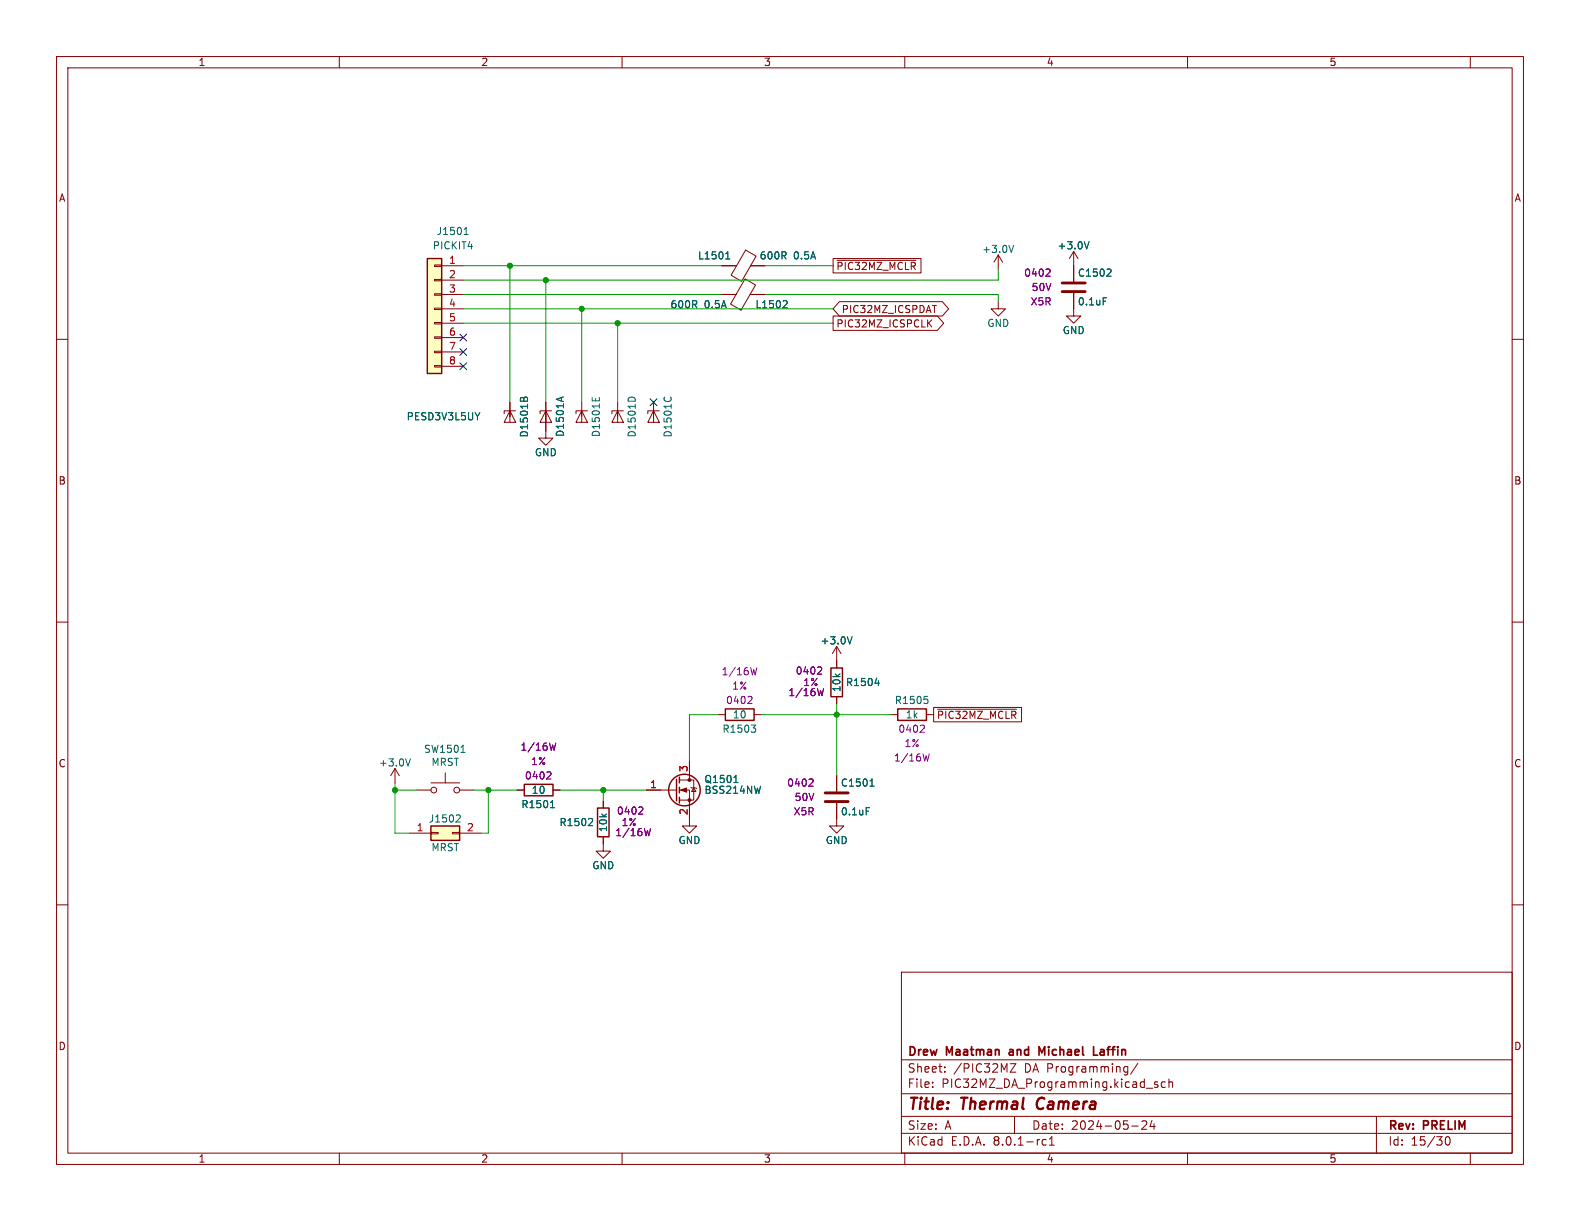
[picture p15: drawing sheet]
<svg xmlns="http://www.w3.org/2000/svg" width="279mm" height="216mm" viewBox="0 0 279 216" stroke-linecap="round" stroke-linejoin="round" font-family="sans-serif">
<defs><g id="words">
<g font-size="2.8" fill="#840000">
<text x="160.4" y="196.8">Title:</text>
<text x="170.1" y="196.8">Thermal</text>
<text x="184.2" y="196.8">Camera</text>
</g>
<g font-size="2.1" fill="#840000">
<text x="160.4" y="189.9">Sheet:</text>
<text x="160.4" y="187.1">Drew</text>
<text x="167.4" y="187.1">Maatman</text>
<text x="168.6" y="189.9">/PIC32MZ</text>
<text x="179.2" y="187.1">and</text>
<text x="181.2" y="189.9">DA Programming/</text>
<text x="185" y="187.1">Michael</text>
<text x="195.2" y="187.1">Laffin</text>
<text x="160.4" y="192.6">File:</text>
<text x="166.5" y="192.6">PIC32MZ_DA_Programming.kicad_sch</text>
<text x="160.4" y="202.8">KiCad</text>
<text x="160.4" y="200">Size:</text>
<text x="167.1" y="200">A</text>
<text x="168.1" y="202.8">E.D.A.</text>
<text x="175.7" y="202.8">8.0.1-rc1</text>
<text x="182.4" y="200">Date:</text>
<text x="189.4" y="200">2024-05-24</text>
<text x="245.4" y="200.2">Rev:</text>
<text x="245.4" y="202.8">Id:</text>
<text x="249.5" y="202.8">15/30</text>
<text x="251.8" y="200.2">PRELIM</text>
</g>
<g font-size="1.8" fill="#840000">
<text x="35" y="11.9">1</text>
<text x="85" y="11.9">2</text>
<text x="135" y="11.9">3</text>
<text x="185" y="11.9">4</text>
<text x="235" y="11.9">5</text>
<text x="10.3" y="35.9">A</text>
<text x="267.7" y="35.9">A</text>
<text x="147.8" y="47.9">~{PIC32MZ_MCLR}</text>
<text x="147.8" y="58.1">PIC32MZ_ICSPCLK</text>
<text x="148.7" y="55.6">PIC32MZ_ICSPDAT</text>
<text x="10.3" y="85.9">B</text>
<text x="267.7" y="85.9">B</text>
<text x="165.6" y="127.3">~{PIC32MZ_MCLR}</text>
<text x="10.3" y="135.9">C</text>
<text x="267.7" y="135.9">C</text>
<text x="10.3" y="185.9">D</text>
<text x="267.7" y="185.9">D</text>
<text x="35" y="205.8">1</text>
<text x="85" y="205.8">2</text>
<text x="135" y="205.8">3</text>
<text x="185" y="205.8">4</text>
<text x="235" y="205.8">5</text>
</g>
<g font-size="1.8" fill="#006464">
<text x="77.1" y="41.8">J1501</text>
<text x="76.4" y="44.3">PICKIT4</text>
<text x="123.3" y="46.1">L1501</text>
<text x="134.2" y="46.1">600R</text>
<text x="140.3" y="46.1">0.5A</text>
<text x="173.6" y="44.9">+3.0V</text>
<text x="186.9" y="44.3">+3.0V</text>
<text x="190.5" y="49.1">C1502</text>
<text x="118.5" y="54.7">600R</text>
<text x="124.5" y="54.7">0.5A</text>
<text x="133.5" y="54.7">L1502</text>
<text x="174.5" y="58">GND</text>
<text x="187.8" y="59.3">GND</text>
<text x="190.5" y="54.2">0.1uF</text>
<text x="71.8" y="74.5">PESD3V3L5UY</text>
<text x="93.6" y="77.5" transform="rotate(-90 93.6 77.5)">D1501B</text>
<text x="99.9" y="77.4" transform="rotate(-90 99.9 77.4)">D1501A</text>
<text x="106.3" y="77.4" transform="rotate(-90 106.3 77.4)">D1501E</text>
<text x="112.6" y="77.5" transform="rotate(-90 112.6 77.5)">D1501D</text>
<text x="119" y="77.5" transform="rotate(-90 119 77.5)">D1501C</text>
<text x="94.5" y="80.9">GND</text>
<text x="145" y="114.1">+3.0V</text>
<text x="148.8" y="122.5" transform="rotate(-90 148.8 122.5)">10k</text>
<text x="149.5" y="121.5">R1504</text>
<text x="158.1" y="124.7">R1505</text>
<text x="127.7" y="129.8">R1503</text>
<text x="129.5" y="127.2">10</text>
<text x="160.1" y="127.2">1k</text>
<text x="66.9" y="135.7">+3.0V</text>
<text x="74.9" y="133.3">SW1501</text>
<text x="76.2" y="135.6">MRST</text>
<text x="92.1" y="143.1">R1501</text>
<text x="93.9" y="140.6">10</text>
<text x="124.5" y="138.7">Q1501</text>
<text x="124.5" y="140.6">BSS214NW</text>
<text x="148.6" y="139.3">C1501</text>
<text x="75.7" y="145.6">J1502</text>
<text x="98.8" y="146.3">R1502</text>
<text x="107.5" y="147.2" transform="rotate(-90 107.5 147.2)">10k</text>
<text x="119.9" y="149.5">GND</text>
<text x="145.9" y="149.5">GND</text>
<text x="148.6" y="144.4">0.1uF</text>
<text x="76.2" y="150.7">MRST</text>
<text x="104.6" y="153.9">GND</text>
</g>
<g font-size="1.8" fill="#a90000">
<text x="79.3" y="46.7">1</text>
<text x="79.3" y="49.3">2</text>
<text x="79.3" y="51.8">3</text>
<text x="79.3" y="54.4">4</text>
<text x="79.3" y="56.9">5</text>
<text x="79.3" y="59.4">6</text>
<text x="79.3" y="62">7</text>
<text x="79.3" y="64.5">8</text>
<text x="121.7" y="136.6" transform="rotate(-90 121.7 136.6)">3</text>
<text x="114.9" y="139.4">1</text>
<text x="73.6" y="147.1">1</text>
<text x="82.5" y="147.1">2</text>
<text x="121.7" y="144.2" transform="rotate(-90 121.7 144.2)">2</text>
</g>
<g font-size="1.8" fill="#840084">
<text x="181" y="49.1">0402</text>
<text x="182.3" y="51.7">50V</text>
<text x="182.2" y="54.2">X5R</text>
<text x="127.5" y="119.6">1/16W</text>
<text x="140.6" y="119.5">0402</text>
<text x="128.3" y="124.7">0402</text>
<text x="129.4" y="122.1">1%</text>
<text x="139.3" y="123.3">1/16W</text>
<text x="142" y="121.5">1%</text>
<text x="158.8" y="129.8">0402</text>
<text x="91.9" y="132.9">1/16W</text>
<text x="93.8" y="135.5">1%</text>
<text x="158" y="134.8">1/16W</text>
<text x="159.9" y="132.3">1%</text>
<text x="92.7" y="138">0402</text>
<text x="139.1" y="139.3">0402</text>
<text x="140.4" y="141.8">50V</text>
<text x="108.7" y="148.1">1/16W</text>
<text x="109" y="144.2">0402</text>
<text x="109.8" y="146.3">1%</text>
<text x="140.2" y="144.4">X5R</text>
</g>
</g></defs>
<g fill="none" stroke="#840000" stroke-width=".18">
<path d="M10 10h259.4v195.9h-259.4zM12 12h255.4v191.9h-255.4zM60 10v2M110 10v2M160 10v2M210 10v2M260 10v2M10 60h2M267.4 60h2M10 110h2M267.4 110h2M10 160h2"/>
<path d="M267.4 160h2M159.4 171.9h108v32h-108zM159.4 197.4h108M159.4 193.4h108M159.4 187.4h108M164.9 192.1v.2M164.9 191.4v.1M167.1 189.4v.2M167.1 188.7v.1M178.6 188.1h1l-1 1.5h1M179.4 197.4v3M199 188.6l.4 .1"/>
<path d="M199.4 189.5l-.4 .1M199.4 188.6v1.2l-.3 .3M200.1 199.1h1.2M201.2 188l-1.3 1.9M201.9 198.3l.6-.1 .2 .1 .1 .3-.9 1.1h.9M202.7 192.4h1.2M203.7 198.1l-.3 1.1h.9M204.1 198.7v1M204.7 191.4l-.3-.1-.3 .2 .1 .2 .5 .2v.3h-.6M206.1 191.4l-.5-.1-.2 .3v.4l.1 .2h.6M206.7 191.4l.2-.1 .4 .1 .1 .9M206.7 190.8v1.5"/>
<path d="M243.4 197.4v6.5M60 203.9v2M110 203.9v2M159.4 200.4h108M160 203.9v2M185 201.6l-.4-.1-.3 .3v.4l.1 .2h.6M185.6 202.5h.8M185.6 201.4l.4-.4v1.5M210 203.9v2M255.8 201.1l.1-.1a.81 .81 0 0 1 .6 .6 .81 .81 0 0 1-.3 .8l-.1 .1a.81 .81 0 0 1-.6-.6 .81 .81 0 0 1 .3-.8zM260 203.9v2"/>
</g>
<path d="M183.6 194.4a1.27 1.27 0 0 0 0 1.6" fill="none" stroke="#840000" stroke-width=".4"/>
<path d="M178.5 186.1v.4M184.7 185.1l-.5 1-.5-1v1.5M193.4 185.1v1.5h.7M194.7 185.6h-.1M194.7 186a.29 .29 0 0 0-.2 .3 .29 .29 0 0 0 .2 .3" fill="none" stroke="#840000" stroke-width=".3"/>
<path d="M76.2 146.1h5.1v2.5h-5.1z" fill="#ffffc2"/>
<g fill="none" stroke="#840000" stroke-width=".18">
<path d="M127.6 52.1h2.6M127.6 47h2.6M131.7 49.3l1.9 1.1-2.6 4.4-1.8-1zM131.9 44.2l1.8 1.1-2.6 4.5-1.8-1.1zM132.7 52.1h2.6M132.7 47h2.6M176.5 53.3v1.3h-1.2l1.2 1.3 1.3-1.3h-1.3M176.5 45.1l-.7 1.3M176.5 45.1v2.5M176.5 45.1l.8 1.3M189.9 51.8v4.1h1.2l-1.2 1.3-1.3-1.3h1.3M189.9 44.5v5.3"/>
<path d="M189.9 44.5l-.8 1.2M189.9 44.5l.7 1.2M90.2 72.6l1 2.1h-2zM90.2 71.1v3.6M91.2 72.6h-2v.6M96.5 71.1v6.4h-1.3l1.3 1.2 1.3-1.2h-1.3M96.5 72.6l1 2.1h-2zM97.5 72.6h-2v.6M102.9 72.6l1 2.1h-2zM102.9 71.1v3.6M103.9 72.6h-2v.6M148 114.3l-.8 1.3"/>
<path d="M148 114.3v3.8M148 114.3l.7 1.3M69.8 135.9l-.7 1.3M69.8 135.9v2.5M69.8 135.9l.8 1.3M73.7 139.7h2.5M76.2 138.4h5.1M78.7 136.7v1.7M81.3 139.7h2.5M91.4 139.7h1.3M97.8 139.7h1.3M114.3 139.7h5.3"/>
<path d="M120.1 139.7h1.8v6.4h1.3l-1.3 1.2-1.3-1.2h1.3M120.1 137.9h2.6v3.6h-2.6M121.9 134.6v3.3M122.2 139.2l.1 .1h.8l.1 .1M122.7 139.3l.4 .7h-.8zM127 126.4h1.3M133.3 126.4h1.3M148 123.2v1.3M148 137.2v2.8M157.5 126.4h1.2M163.8 126.4h1.3M72.4 147.3h3.8"/>
<path d="M76.2 147.2h1.3v.2h-1.3zM80 147.2h1.3v.2h-1.3zM81.3 147.3h3.8M106.7 148v2.5h1.2l-1.2 1.3-1.3-1.3h1.3M106.7 141.6v1.3M148 142v4.1h1.2l-1.2 1.2-1.3-1.2h1.3"/>
<circle cx="76.7" cy="139.7" r=".51"/>
<circle cx="80.8" cy="139.7" r=".51"/>
</g>
<g fill="none" stroke="#840000" stroke-width=".25">
<path d="M146.9 118.1h2.1v5.1h-2.1zM92.7 138.7h5.1v2h-5.1zM119.6 137.8v3.8M120.1 137.4v1M120.1 139.2v1M128.3 125.3h5v2.1h-5zM158.7 125.3h5.1v2.1h-5.1zM76.2 146.1h5.1v2.5h-5.1zM105.7 142.9h2v5.1h-2zM120.1 141v1"/>
<circle cx="121" cy="139.7" r="2.79"/>
</g>
<g fill="none" stroke="#006464" stroke-width=".18">
<path d="M128.3 45.8h.8M128.5 44.8l.2-.3v1.3M138.7 53.2h.4l.1 .3-.8 .9h.8M179.3 43.4l-.5 1.2M192.6 42.7l-.4 1.3M195.1 52.6h.6M196.2 47.6l.3 .2-.1 .3-.7 .7h.8M84.9 73l-.5 .6M92 70.5l.3-.2 .3 .2 .1-.2 .3-.1 .3 .3v.4M99.3 70.3v.6M99.6 70.2l-1.2 .4M104.7 70.3v.6"/>
<path d="M105.3 70.5v.4M106 70.3v.6M150.7 112.6l-.4 1.3M72.6 134.2l-.5 1.3M81.5 133h.7M129.8 138.4h.7M130 137.3l.1-.2v1.3M132.8 128.2h.8l-.4 .5M133.4 128.7l.2 .2v.3l-.2 .3M153.8 139h.8M154 138l.2-.3v1.3M154.7 120.8h.8"/>
<path d="M155.3 120.4v.8M163.4 123.1h.6M163.9 123.6l.2 .3v.3l-.2 .2M80.9 144.1l.4 .1 .1 .3-.8 .9h.8M97.3 142.8h.8M97.5 141.9l.2-.4v1.3M104.6 144.7l.2 .3-.1 .3-.7 .7h.8M153.2 142.8h.6"/>
</g>
<path d="M187.8 51.6h4.1M187.8 50h4.1M145.9 141.7h4.1M145.9 140.2h4.1" fill="none" stroke="#840000" stroke-width=".51"/>
<path d="M185.5 47.6l.2 .2-.1 .3-.7 .7h.8M133.8 118.1l-.3 1.2-.2-.9-.3 .9M145.1 117.9l.2 .3-.1 .3-.7 .7h.8M97.2 136.5l.2 .2v.3l-.8 .7h.8M98.3 131.4l-.3 1.3-.3-.9-.2 .9M132.7 123.1l.3 .3-.1 .3-.7 .7h.8M143.5 137.7l.3 .3-.1 .3-.7 .7h.8M145.6 121.7l-.3 1.3-.2-.9-.2 .9M163.2 128.2l.3 .3-.1 .3-.7 .7h.8M164.3 133.3l-.3 1.3-.2-.9-.3 .9M113.4 142.7l.3 .2-.1 .3-.7 .8h.8M115 146.5l-.3 1.3-.2-.9-.2 .9" fill="none" stroke="#840084" stroke-width=".18"/>
<g fill="#840000" stroke="#840000" stroke-width=".18">
<path d="M120.4 139.7l1-.4v.8z"/>
<circle cx="121.9" cy="141.5" r=".25"/>
<circle cx="121.9" cy="137.9" r=".25"/>
</g>
<path d="M75.6 45.7h2.5v20.3h-2.5z" fill="#ffffc2"/>
<g fill="none" stroke="#840000" stroke-width=".18">
<path d="M76.8 59.6h1.3v.2h-1.3zM76.8 57h1.3v.3h-1.3zM76.8 54.5h1.3v.2h-1.3zM76.8 51.9h1.3v.3h-1.3zM76.8 49.4h1.3v.3h-1.3zM76.8 46.9h1.3v.2h-1.3zM78.1 47h3.8M78.1 49.5h3.8M78.1 52.1h3.8M78.1 54.6h3.8M78.1 57.2h3.8M78.1 59.7h3.8"/>
<path d="M127.6 47h2.6M127.6 52.1h2.6M132.7 47h2.6M132.7 52.1h2.6M147.3 45.7h15.6v2.6h-15.6zM147.3 55.9h18.5l1.1 1.3-1.1 1.2h-18.5zM148 46h14M148.4 53.3h18.2l1.1 1.3-1.1 1.3h-18.2l-1.1-1.3zM164.2 57.1l.6 .7M164.8 56.6l-.8 .7M164.9 54h.7M189.9 47v2.8"/>
<path d="M189.9 51.8v2.8M76.8 64.6h1.3v.3h-1.3zM76.8 62.1h1.3v.3h-1.3zM78.1 62.2h3.8M78.1 64.8h3.8M90.2 71.1v2.6M96.5 71.1v5.1M109.2 72.6l1 2.1h-2zM109.2 71.1v3.6M110.2 72.6h-2v.6M115.6 72.6l1 2.1h-2zM115.6 71.1v3.6"/>
<path d="M116.6 72.6h-2v.6M148 116.8v1.3M91.4 139.7h1.3M97.8 139.7h1.3M114.3 139.7h2.5M121.9 134.6v2.6M148 123.2v1.3M148 137.2v2.8M165.1 125.1h15.5v2.5h-15.5zM165.8 125.4h14M106.7 141.6v1.3M106.7 148v1.2"/>
<path d="M121.9 142.2v2.6M148 142v2.8"/>
</g>
<path d="M75.6 45.7h2.5v20.3h-2.5z" fill="none" stroke="#840000" stroke-width=".25"/>
<g fill="none" stroke="#006464" stroke-width=".18">
<path d="M82.1 41.5h.7M82.2 40.5l.2-.3v1.3M128.3 45.8h.8M128.5 44.8l.2-.3v1.3M138.7 53.2h.4l.1 .3-.8 .9h.8M192.6 42.7l-.4 1.3M195.1 52.6h.6M196.2 47.6l.3 .2-.1 .3-.7 .7h.8M84.9 73l-.5 .6M92 70.5l.3-.2 .3 .2 .1-.2 .3-.1 .3 .3v.4M99.3 70.3v.6M99.6 70.2l-1.2 .4"/>
<path d="M111.1 70.5l.5-.3 .7 .3M117.5 70.2l-.1 .3M118.6 70.2l.1 .3M150.7 112.6l-.4 1.3M129.8 138.4h.7M130 137.3l.1-.2v1.3M153.8 139h.8M154 138l.2-.3v1.3M154.7 120.8h.8M155.3 120.4v.8M97.3 142.8h.8M97.5 141.9l.2-.4v1.3"/>
<path d="M104.6 144.7l.2 .3-.1 .3-.7 .7h.8M153.2 142.8h.6"/>
</g>
<g fill="none" stroke="#009600" stroke-width=".18">
<path d="M81.9 57.2h65.4M81.9 54.6h65.4M81.9 52.1h45.7M81.9 47h45.7M90.2 47v24.1M96.5 49.5v21.6M102.9 54.6v16.5M109.2 57.2v13.9M135.3 52.1h41.2v1.2M135.3 47h12M176.5 47.6v1.9h-94.6M69.8 138.4v8.9h2.6"/>
<path d="M69.8 139.7h3.9M83.8 139.7h7.6M86.4 139.7v7.6h-1.3M99.1 139.7h15.2M106.7 139.7v1.9M127 126.4h-5.1v8.2M134.6 126.4h22.9M148 124.5v12.7"/>
</g>
<path d="M81.3 59.1l1.2 1.2M82.5 59.1l-1.2 1.2M81.3 64.2l1.2 1.2M81.3 61.6l1.2 1.2M82.5 64.2l-1.2 1.2M82.5 61.6l-1.2 1.2M115 70.5l1.2 1.2M116.2 70.5l-1.2 1.2" fill="none" stroke="#000084" stroke-width=".18"/>
<path d="M185.5 47.6l.2 .2-.1 .3-.7 .7h.8M145.1 117.9l.2 .3-.1 .3-.7 .7h.8M97.2 136.5l.2 .2v.3l-.8 .7h.8M98.3 131.4l-.3 1.3-.3-.9-.2 .9M143.5 137.7l.3 .3-.1 .3-.7 .7h.8M145.6 121.7l-.3 1.3-.2-.9-.2 .9M113.4 142.7l.3 .2-.1 .3-.7 .8h.8M115 146.5l-.3 1.3-.2-.9-.2 .9" fill="none" stroke="#840084" stroke-width=".18"/>
<g fill="#009600" stroke="#009600" stroke-width=".18">
<circle cx="86.4" cy="139.7" r=".46"/>
<circle cx="106.7" cy="139.7" r=".46"/>
<circle cx="148" cy="126.4" r=".46"/>
<circle cx="69.8" cy="139.7" r=".46"/>
<circle cx="102.9" cy="54.6" r=".46"/>
<circle cx="109.2" cy="57.2" r=".46"/>
<circle cx="96.5" cy="49.5" r=".46"/>
<circle cx="90.2" cy="47" r=".46"/>
</g>
<use href="#words"/>
</svg>
